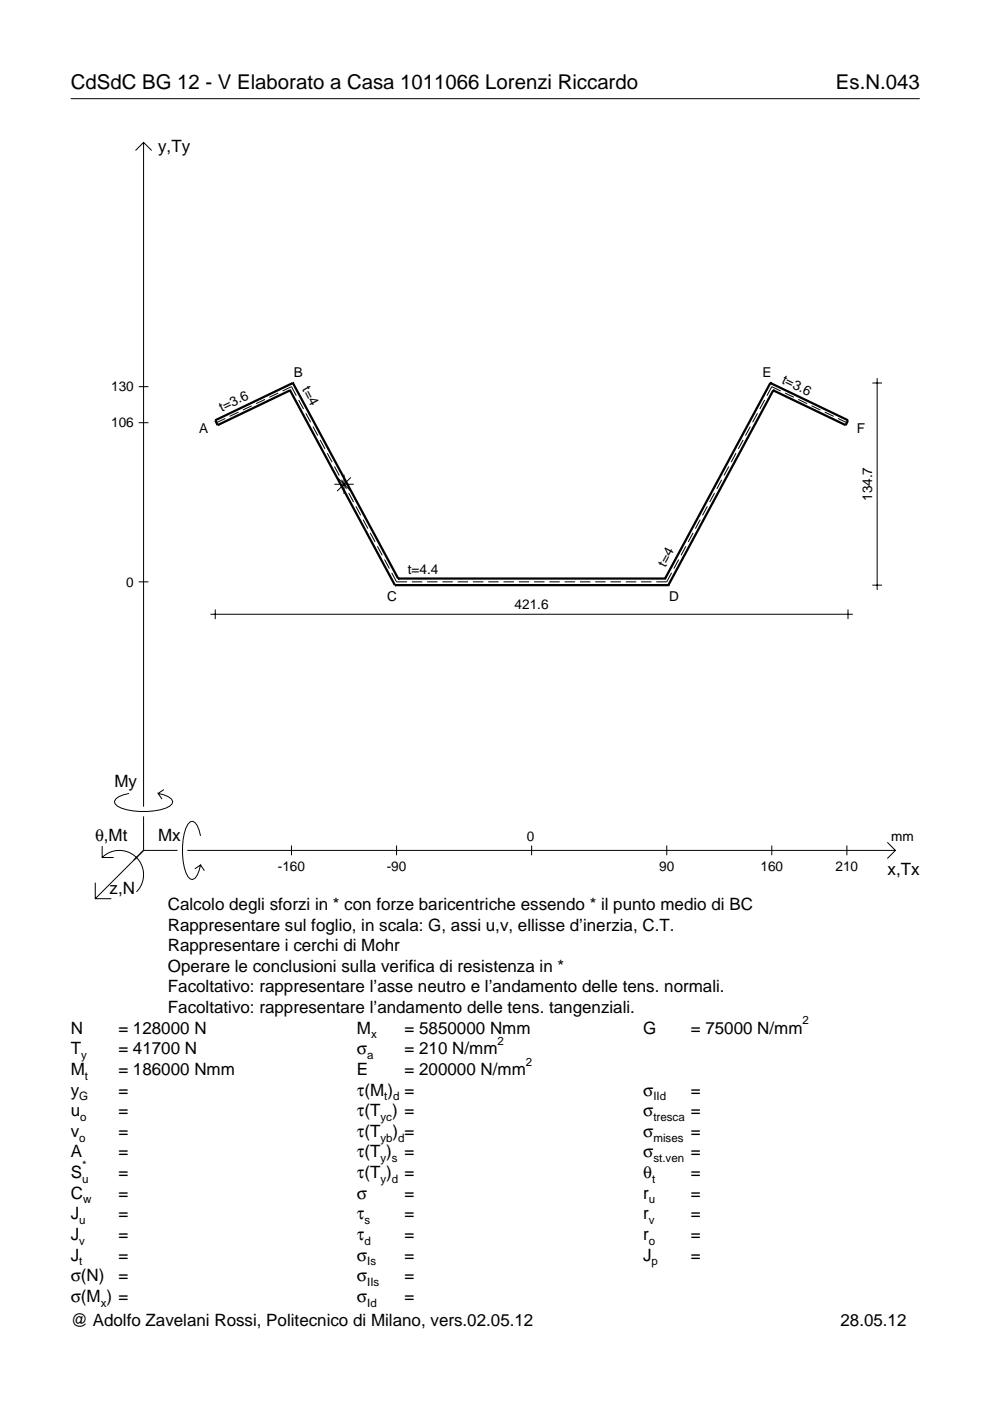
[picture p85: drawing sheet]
<svg xmlns="http://www.w3.org/2000/svg" width="210mm" height="297mm" viewBox="0 0 210 297" stroke-linecap="round" stroke-linejoin="round" font-family="sans-serif">
<defs><g id="words">
<g font-size="4.3">
<text x="15" y="18.9">CdSdC BG 12 - V Elaborato a Casa 1011066 Lorenzi Riccardo</text>
<text x="177.2" y="18.9">Es.N.043</text>
</g>
<g font-size="3.6">
<text x="33.5" y="32.3">y,Ty</text>
<text x="24.3" y="166.9">My</text>
<text x="20.1" y="178.2">θ,Mt</text>
<text x="33.5" y="178.2">Mx</text>
<text x="188.2" y="185.5">x,Tx</text>
<text x="23.2" y="189.6">z,N</text>
<text x="35.6" y="192.9">Calcolo degli sforzi in * con forze baricentriche essendo * il punto medio di BC</text>
<text x="35.6" y="197.3">Rappresentare sul foglio, in scala: G, assi u,v, ellisse d’inerzia, C.T.</text>
<text x="35.6" y="201.7">Rappresentare i cerchi di Mohr</text>
<text x="35.6" y="206">Operare le conclusioni sulla verifica di resistenza in *</text>
<text x="35.6" y="210.4">Facoltativo: rappresentare l’asse neutro e l’andamento delle tens. normali.</text>
<text x="35.6" y="214.8">Facoltativo: rappresentare l’andamento delle tens. tangenziali.</text>
<text x="15" y="219.2">N</text>
<text x="25.1" y="219.2">= 128000 N</text>
<text x="75.7" y="219.2">M</text>
<text x="85.8" y="219.2">= 5850000 Nmm</text>
<text x="136.4" y="219.2">G</text>
<text x="146.5" y="219.2">= 75000 N/mm</text>
<text x="15" y="227.9">M</text>
<text x="15" y="223.5">T</text>
<text x="25.1" y="227.9">= 186000 Nmm</text>
<text x="25.1" y="223.5">= 41700 N</text>
<text x="75.7" y="223.5">σ</text>
<text x="75.7" y="227.9">E</text>
<text x="85.8" y="223.5">= 210 N/mm</text>
<text x="85.8" y="227.9">= 200000 N/mm</text>
<text x="15" y="232.3">y</text>
<text x="25.1" y="232.3">=</text>
<text x="75.7" y="232.3">τ(M ) =</text>
<text x="136.4" y="232.3">σ</text>
<text x="146.5" y="232.3">=</text>
<text x="15" y="236.7">u</text>
<text x="25.1" y="236.7">=</text>
<text x="75.7" y="236.7">τ(T ) =</text>
<text x="136.4" y="236.7">σ</text>
<text x="146.5" y="236.7">=</text>
<text x="15" y="245.4">A</text>
<text x="15" y="241">v</text>
<text x="25.1" y="241">=</text>
<text x="25.1" y="245.4">=</text>
<text x="75.7" y="245.4">τ(T )</text>
<text x="75.7" y="241">τ(T</text>
<text x="83.3" y="241">) =</text>
<text x="85.8" y="245.4">=</text>
<text x="136.4" y="241">σ</text>
<text x="136.4" y="245.4">σ</text>
<text x="146.5" y="241">=</text>
<text x="146.5" y="245.4">=</text>
<text x="15" y="249.8">S</text>
<text x="25.1" y="249.8">=</text>
<text x="75.7" y="249.8">τ(T )</text>
<text x="85.8" y="249.8">=</text>
<text x="136.4" y="249.8">θ</text>
<text x="146.5" y="249.8">=</text>
<text x="15" y="254.2">C</text>
<text x="25.1" y="254.2">=</text>
<text x="75.7" y="254.2">σ</text>
<text x="85.8" y="254.2">=</text>
<text x="136.4" y="254.2">r</text>
<text x="146.5" y="254.2">=</text>
<text x="15" y="262.9">J</text>
<text x="15" y="258.5">J</text>
<text x="25.1" y="262.9">=</text>
<text x="25.1" y="258.5">=</text>
<text x="75.7" y="258.5">τ</text>
<text x="75.7" y="262.9">τ</text>
<text x="85.8" y="258.5">=</text>
<text x="85.8" y="262.9">=</text>
<text x="136.4" y="262.9">r</text>
<text x="136.4" y="258.5">r</text>
<text x="146.5" y="262.9">=</text>
<text x="146.5" y="258.5">=</text>
<text x="15" y="267.3">J</text>
<text x="25.1" y="267.3">=</text>
<text x="75.7" y="267.3">σ</text>
<text x="85.8" y="267.3">=</text>
<text x="136.4" y="267.3">J</text>
<text x="146.5" y="267.3">=</text>
<text x="15" y="271.7">σ(N)</text>
<text x="25.1" y="271.7">=</text>
<text x="75.7" y="271.7">σ</text>
<text x="85.8" y="271.7">=</text>
<text x="15" y="276">σ(M ) =</text>
<text x="15" y="281.2">@ Adolfo Zavelani Rossi, Politecnico di Milano, vers.02.05.12</text>
<text x="75.7" y="276">σ</text>
<text x="85.8" y="276">=</text>
<text x="178.2" y="281.2">28.05.12</text>
</g>
<g font-size="2.9">
<text x="23.6" y="83">130</text>
<text x="62.3" y="79.9">B</text>
<text x="64" y="82.5" transform="rotate(62 64 82.5)">t=4</text>
<text x="161.7" y="79.9">E</text>
<text x="165.6" y="81.2" transform="rotate(26 165.6 81.2)">t=3.6</text>
<text x="47" y="87.3" transform="rotate(-26 47 87.3)">t=3.6</text>
<text x="23.6" y="90.6">106</text>
<text x="42.2" y="91.7">A</text>
<text x="181.7" y="91.7">F</text>
<text x="184.9" y="106.2" transform="rotate(-90 184.9 106.2)">134.7</text>
<text x="26.8" y="124.4">0</text>
<text x="86.5" y="121.6">t=4.4</text>
<text x="141.1" y="120.4" transform="rotate(-62 141.1 120.4)">t=4</text>
<text x="82.1" y="127.3">C</text>
<text x="109.1" y="129.2">421.6</text>
<text x="141.9" y="127.3">D</text>
<text x="111.7" y="178.2">0</text>
<text x="189" y="178.2">mm</text>
<text x="58.9" y="184.7">-160</text>
<text x="82" y="184.7">-90</text>
<text x="139.8" y="184.7">90</text>
<text x="161.2" y="184.7">160</text>
<text x="177.2" y="184.7">210</text>
</g>
<g font-size="2.4">
<text x="78.7" y="220.2">x</text>
<text x="105.5" y="221.5">2</text>
<text x="170.2" y="217.2">2</text>
<text x="17.2" y="224.5">y</text>
<text x="77.9" y="224.5">a</text>
<text x="111.5" y="225.9">2</text>
<text x="16.8" y="233.3">G</text>
<text x="18" y="228.9">t</text>
<text x="81.5" y="233.3">t d</text>
<text x="138.5" y="233.3">IId</text>
<text x="17" y="237.7">o</text>
<text x="80.7" y="237.7">yc</text>
<text x="138.5" y="237.7">tresca</text>
<text x="16.8" y="242">o</text>
<text x="80.7" y="242">yb d</text>
<text x="138.5" y="242">mises</text>
<text x="17.4" y="250.8">u</text>
<text x="17.4" y="247.8">*</text>
<text x="80.7" y="246.4">y s</text>
<text x="80.7" y="250.8">y d</text>
<text x="138.2" y="250.8">t</text>
<text x="138.5" y="246.4">st.ven</text>
<text x="17.6" y="255.2">w</text>
<text x="137.6" y="255.2">u</text>
<text x="16.8" y="263.9">v</text>
<text x="16.8" y="259.5">u</text>
<text x="77.3" y="259.5">s</text>
<text x="77.3" y="263.9">d</text>
<text x="137.6" y="263.9">o</text>
<text x="137.6" y="259.5">v</text>
<text x="16.8" y="268.3">t</text>
<text x="77.9" y="268.3">Is</text>
<text x="138.2" y="268.3">p</text>
<text x="77.9" y="272.7">IIs</text>
<text x="21.4" y="277">x</text>
<text x="77.9" y="277">Id</text>
</g>
</g></defs>
<g fill="none" stroke="#000" stroke-width=".21">
<path d="M15 20.9h180M28.7 31.9l1.7-1.7 1.8 1.7M30.4 30.2v140.8M29.4 82h2.1M29.4 89.6h2.1M47.8 88.7l-1.9 .9M50.6 87.4l-1.9 .9M53.4 86l-1.9 .9M56.2 84.7l-1.9 .9M59 83.3l-1.9 .9M59.9 82.9l1.9-.9 1 1.9M63.3 84.8l1 1.9"/>
<path d="M64.8 87.6l1.1 1.9M66.3 90.4l1.1 2M67.9 93.3l1 1.9M69.4 96.1l1 1.9M70.9 98.9l1 1.9M154.5 98.9l-1 1.9M156 96.1l-1 1.9M157.6 93.3l-1.1 1.9M159.1 90.4l-1 2M160.6 87.6l-1 1.9M162.1 84.8l-1 1.9M165.5 82.9l-1.9-.9-1 1.9"/>
<path d="M166.4 83.3l1.9 .9M169.3 84.7l1.8 .9M172.1 86l1.8 .9M174.9 87.4l1.8 .9M177.7 88.7l1.9 .9M184.9 81.2h2.1M186 80.2v44.9M70.9 102.7h4.1M71.5 101.2l2.9 2.9M72.4 101.7l1 1.9M72.9 100.6v4.1M73.9 104.5l1.1 2"/>
<path d="M74.4 101.2l-2.9 2.9M75.5 107.4l1 1.9M77 110.2l1 1.9M78.5 113l1 1.9M80 115.8l1 1.9M81.5 118.6l1.1 1.9M143.9 118.6l-1 1.9M145.4 115.8l-1 1.9M146.9 113l-1 1.9M148.5 110.2l-1.1 1.9M150 107.4l-1.1 1.9M151.5 104.5l-1 2"/>
<path d="M153 101.7l-1 1.9M29.4 123.4h2.1M44.6 130.2h136.2M45.6 129.2v2.1M83 121.5l1.1 1.9h2.2M87.3 123.4h2.2M90.6 123.4h2.2M93.8 123.4h2.2M97 123.4h2.2M100.3 123.4h2.2M103.5 123.4h2.2M106.8 123.4h2.2"/>
<path d="M110 123.4h2.2M113.2 123.4h2.2M116.5 123.4h2.2M119.7 123.4h2.2M123 123.4h2.2M126.2 123.4h2.2M129.4 123.4h2.2M132.7 123.4h2.2M135.9 123.4h2.2M142.4 121.5l-1 1.9h-2.3M179.8 129.2v2.1M184.9 124.1h2.1"/>
<path d="M21.7 179.4v2.4h2.4M27.3 168.2a3.6 3.6 0 0 0-3 1.7l.1 .5a5.6 5.6 0 0 0 3.8 1.5 13.4 13.4 0 0 0 7.8-1l.5-.5 .1-.5a3.6 3.6 0 0 0-3.1-1.7l.8 1.2M30.4 173.1v7.2M34.7 167.4l-1.2 .8M42.5 177.2a3.6 3.6 0 0 0-1.7-3.1l-.5 .2a5.7 5.7 0 0 0-1.5 3.7 13.3 13.3 0 0 0 1 7.9l.5 .5 .5 .1a3.6 3.6 0 0 0 1.7-3.1l-1.2 .8M61.8 179.3v2M84.1 179.3v2M112.7 179.3v2M141.4 179.3v2M163.6 179.3v2M179.6 179.3v2M188.1 178.6l1.7 1.7-1.7 1.7"/>
<path d="M20.2 187.2v3.3h3.4M21.7 181.8a5.1 5.1 0 0 1 7.2 0 5.1 5.1 0 0 1 0 7.3M30.4 180.3l-10.2 10.2M30.4 180.3h7.2M39.7 180.3h150.1M42.5 183.4l.8 1.2"/>
</g>
<g fill="none" stroke="#000" stroke-width=".48">
<path d="M61.5 82.8h.1M61.5 82.8l22.2 41.3M62.1 81.2h.1M62.1 81.2l-16.5 7.9 .5 1 15.4-7.3M62.1 81.2l22.3 41.5M163.3 81.2h.1M163.3 81.2l-22.3 41.5M163.3 81.2l16.5 7.9-.5 1-15.4-7.3M163.9 82.8h.1M163.9 82.8l-22.2 41.3M83.7 124.1h.1M83.7 124.1h58"/>
<path d="M84.4 122.7h.1M84.4 122.7h56.6M141 122.7h.1M141.7 124.1h.1"/>
</g>
<use href="#words"/>
</svg>
